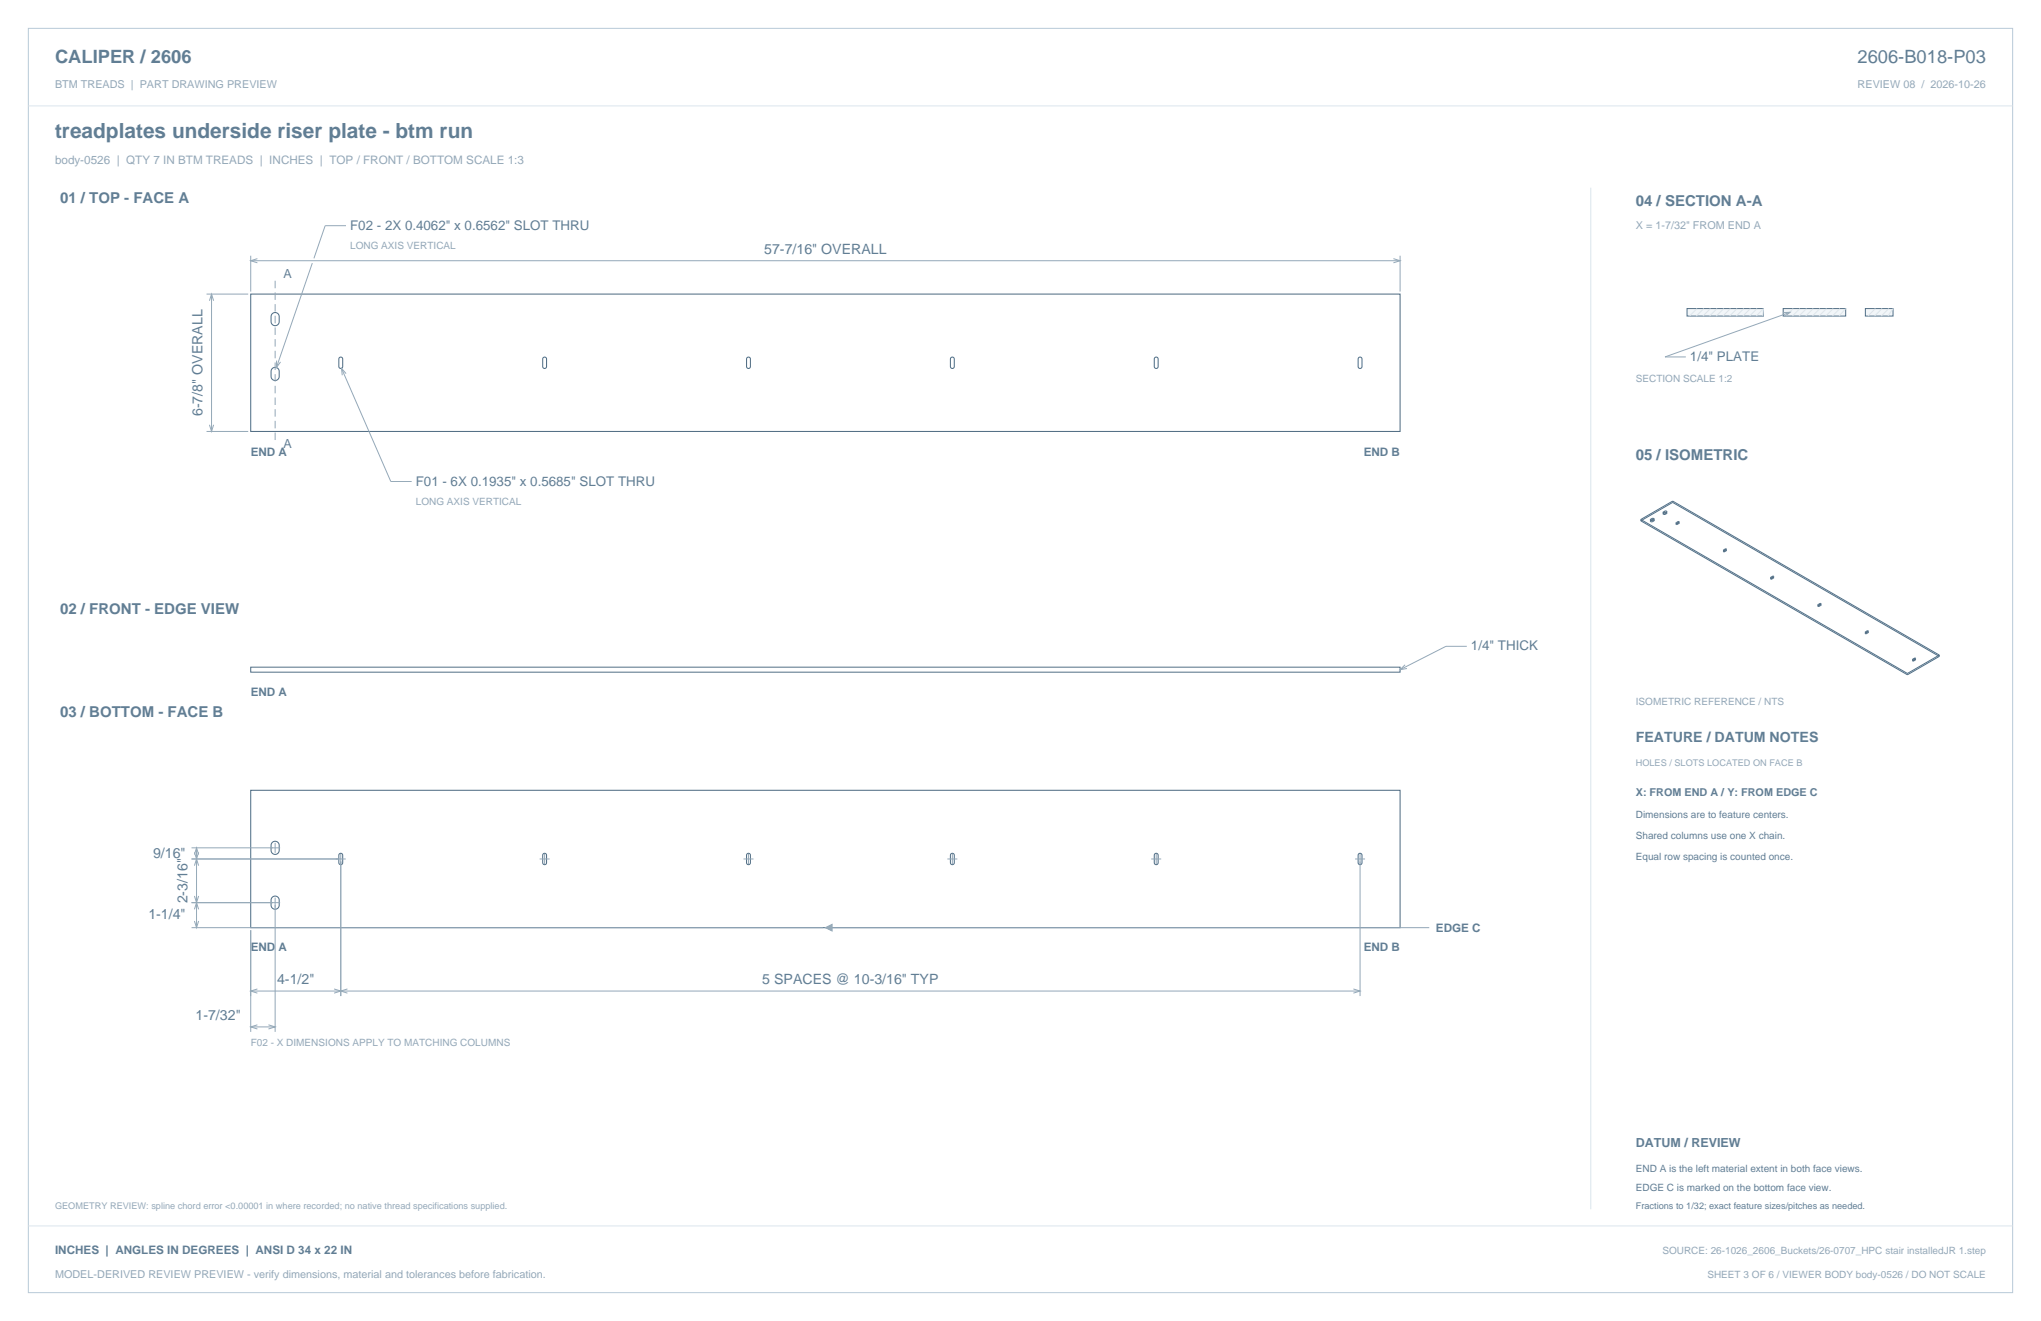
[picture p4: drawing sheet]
<svg xmlns="http://www.w3.org/2000/svg" width="864mm" height="559mm" viewBox="0 0 864 559" stroke-linecap="round" stroke-linejoin="round" font-family="sans-serif">
<defs><g id="words">
<text font-size="8.8" fill="#617e94" x="23.3" y="58.2">treadplates underside riser plate - btm run</text>
<g font-size="7.8" fill="#617e94">
<text x="23.3" y="26.8">CALIPER / 2606</text>
<text x="786" y="26.8">2606-B018-P03</text>
</g>
<g font-size="6.3" fill="#617e94">
<text x="25.4" y="86.1">01 / TOP - FACE A</text>
<text x="692.1" y="87.1">04 / SECTION A-A</text>
<text x="692.1" y="194.4">05 / ISOMETRIC</text>
<text x="25.4" y="259.6">02 / FRONT - EDGE VIEW</text>
<text x="25.4" y="303.4">03 / BOTTOM - FACE B</text>
</g>
<g font-size="6" fill="#617e94">
<text x="323.4" y="107.5">57-7/16&quot; OVERALL</text>
<text x="85.6" y="176" transform="rotate(-90 85.6 176)">6-7/8&quot; OVERALL</text>
<text x="692.1" y="314">FEATURE / DATUM NOTES</text>
<text x="64.8" y="362.8">9/16&quot;</text>
<text x="79.3" y="382.2" transform="rotate(-90 79.3 382.2)">2-3/16&quot;</text>
<text x="62.8" y="388.9">1-1/4&quot;</text>
<text x="117.2" y="416.4">4-1/2&quot;</text>
<text x="322.6" y="416.4">5 SPACES @ 10-3/16&quot; TYP</text>
<text x="82.7" y="431.6">1-7/32&quot;</text>
</g>
<g font-size="5.6" fill="#617e94">
<text x="148.2" y="97.2">F02 - 2X 0.4062&quot; x 0.6562&quot; SLOT THRU</text>
<text x="715.1" y="152.8">1/4&quot; PLATE</text>
<text x="175.9" y="205.4">F01 - 6X 0.1935&quot; x 0.5685&quot; SLOT THRU</text>
<text x="622.4" y="275.2">1/4&quot; THICK</text>
</g>
<g font-size="5.3" fill="#617e94">
<text x="119.9" y="117.7">A</text>
<text x="119.9" y="189.6">A</text>
<text x="692.1" y="485.1">DATUM / REVIEW</text>
</g>
<text font-size="4.9" fill="#93a8b9" x="23.3" y="69.5">body-0526 | QTY 7 IN BTM TREADS | INCHES | TOP / FRONT / BOTTOM SCALE 1:3</text>
<g font-size="4.9" fill="#617e94">
<text x="106.1" y="192.7">END A</text>
<text x="577" y="192.7">END B</text>
<text x="106.1" y="294.2">END A</text>
<text x="607.6" y="394.2">EDGE C</text>
<text x="106.1" y="402.3">END A</text>
<text x="577" y="402.3">END B</text>
<text x="23.3" y="530.6">INCHES | ANGLES IN DEGREES | ANSI D 34 x 22 IN</text>
</g>
<g font-size="4.6" fill="#93a8b9">
<text x="23.3" y="37">BTM TREADS | PART DRAWING PREVIEW</text>
<text x="786" y="37">REVIEW 08 / 2026-10-26</text>
<text x="692.1" y="97">X = 1-7/32&quot; FROM END A</text>
<text x="23.3" y="540.5">MODEL-DERIVED REVIEW PREVIEW - verify dimensions, material and tolerances before fabrication.</text>
</g>
<text font-size="4.6" fill="#617e94" x="692.1" y="336.9">X: FROM END A / Y: FROM EDGE C</text>
<g font-size="4.2" fill="#93a8b9">
<text x="148.2" y="105.4">LONG AXIS VERTICAL</text>
<text x="692.1" y="161.6">SECTION SCALE 1:2</text>
<text x="175.9" y="213.6">LONG AXIS VERTICAL</text>
<text x="692.1" y="298.1">ISOMETRIC REFERENCE / NTS</text>
<text x="106.1" y="442.5">F02 - X DIMENSIONS APPLY TO MATCHING COLUMNS</text>
<text x="703.4" y="530.6">SOURCE: 26-1026_2606_Buckets/26-0707_HPC stair installedJR 1.step</text>
<text x="722.4" y="540.5">SHEET 3 OF 6 / VIEWER BODY body-0526 / DO NOT SCALE</text>
</g>
<g font-size="4.2" fill="#617e94">
<text x="692.1" y="346.1">Dimensions are to feature centers.</text>
<text x="692.1" y="354.9">Shared columns use one X chain.</text>
<text x="692.1" y="363.7">Equal row spacing is counted once.</text>
<text x="692.1" y="495.7">END A is the left material extent in both face views.</text>
<text x="692.1" y="503.8">EDGE C is marked on the bottom face view.</text>
</g>
<g font-size="3.9" fill="#93a8b9">
<text x="692.1" y="323.8">HOLES / SLOTS LOCATED ON FACE B</text>
<text x="23.3" y="511.5">GEOMETRY REVIEW: spline chord error &lt;0.00001 in where recorded; no native thread specifications supplied.</text>
</g>
<text font-size="3.9" fill="#617e94" x="692.1" y="511.5">Fractions to 1/32; exact feature sizes/pitches as needed.</text>
</g></defs>
<path d="M12 12h839.6v534.8h-839.6z" fill="none" stroke="#b8cad8" stroke-width=".42"/>
<path d="M12 44.8h839.6M673.1 79.4v432.1" fill="none" stroke="#dbe5ed" stroke-width=".42"/>
<g fill="none" stroke="#536f85" stroke-width=".44">
<path d="M106.1 124.4h486.3v58.1h-486.3zM115.2 132.7l.7-.4 .9-.1 .7 .4 .5 .7 .1 3.2-1.1 1.2-1.3-.1-.9-1-.1-2.8zM115.2 155.9l.7-.4 .9-.1 .8 .4 .4 .7 .1 3.1-1.1 1.3-1.3-.1-.9-1-.1-2.9zM143.6 151.3l.8-.2 .6 .7v3.4l-.7 .7-.6-.2-.3-.5zM229.9 151.3l.8-.2 .6 .7v3.4l-.7 .7-.6-.2-.4-.5zM316.1 151.3l.9-.2 .5 .7v3.4l-.7 .7-.6-.2-.3-.5zM402.4 151.3l.8-.2 .6 .7v3.4l-.7 .7-.6-.2-.3-.5zM488.6 151.3l.9-.2 .5 .7v3.4l-.7 .7-.6-.2-.3-.5zM574.9 151.3l.8-.2 .6 .7v3.4l-.7 .7-.6-.2-.3-.5zM106.1 334.3h486.3v58.1h-486.3zM115.2 356.4l.8-.5h.8l1.2 1.1 .1 3.1-1.1 1.2h-1.3l-.9-1-.1-2.9zM115.2 379.6l.7-.5h.9l1.2 1.1 .1 3.1-1.1 1.2-1.3-.1-.9-.9-.1-2.9z"/>
<path d="M143.6 361.2l.9-.2 .5 .7v3.4l-.7 .7-.6-.2-.3-.5zM229.9 361.2l.8-.2 .6 .7v3.4l-.7 .7-.6-.2-.4-.5zM316.1 361.2l.9-.2 .5 .7v3.4l-.7 .7-.6-.2-.3-.5zM402.4 361.2l.8-.2 .6 .7v3.4l-.7 .7-.6-.2-.3-.5zM488.6 361.2l.9-.2 .5 .7v3.4l-.7 .7-.6-.2-.3-.5zM574.9 361.2l.8-.2 .6 .7v3.4l-.7 .7-.6-.2-.3-.5z"/>
</g>
<g fill="none" stroke="#93a8b9" stroke-width=".42">
<path d="M146.4 95.5h-8.8l-4.8 13.8M106.1 108.2v15.1M106.1 110.3h486.3M108.9 109.4l-2.8 .9 2.8 .9M132.1 111.3l-15.1 44.2M589.6 109.4l2.8 .9-2.8 .9M592.4 108.2v15.1M87.4 124.4h17.6M88.6 127.2l.9-2.8 .9 2.8M89.5 124.4v58.1M117 152.5v3l1.7-2.4M144.5 155.8l20.9 47.9h8.8"/>
<path d="M146.4 158l-1.9-2.2 .3 2.9M88.6 179.7l.9 2.8 .9-2.8M87.4 182.5h17.6M620.6 273.4h-8.8l-19.4 9.9M594.5 281.2l-2.1 2.1 2.9-.5M81 358.6h37.5M83.2 358.6v33.8M116.4 356.5v4.3M81 363.4h65.3M82.3 366.2l.9-2.8 .8 2.8M82.3 379l.9 2.8 .8-2.8M82.3 361.5l.9-2.9 .8 2.9"/>
<path d="M82.3 360.5l.9 2.9 .8-2.9M116.4 379.7v56.8M144.2 361.2v60.1M228.3 363.4h4.3M230.4 361.2v4.3M314.6 363.4h4.2M316.7 361.2v4.3M400.8 363.4h4.3M403 361.2v4.3M487.1 363.4h4.2M489.2 361.2v4.3M573.4 363.4h4.2"/>
<path d="M575.5 361.2v60.1M81 392.4h267.2M82.3 384.7l.9-2.9 .8 2.9M82.3 389.6l.9 2.8 .8-2.8M106.1 393.5v43M118.5 381.8h-37.5M349.2 392.4h255.6M106.1 419.2h469.4M108.9 418.3l-2.8 .9 2.8 .9M141.4 418.3l2.8 .9-2.8 .9M147 418.3l-2.8 .9 2.8 .9M572.7 418.3l2.8 .9-2.8 .9"/>
<path d="M106.1 434.4h10.3M108.9 433.5l-2.8 .9 2.8 .9M113.6 433.5l2.8 .9-2.8 .9"/>
</g>
<path d="M116.4 118.8v69" fill="none" stroke="#93a8b9" stroke-width=".42" stroke-dasharray="3.2 1.8" stroke-linecap="butt"/>
<path d="M106.1 282.2h486.3v2.1h-486.3z" fill="none" stroke="#536f85" stroke-width=".42"/>
<path d="M349.2 392.4l2.9-1.4v2.8z" fill="#93a8b9" stroke="#93a8b9" stroke-width=".42"/>
<path d="M713.8 130.5h32.4v3.2h-32.4z" fill-rule="evenodd" fill="#f2f6f9" stroke="#536f85" stroke-width=".42"/>
<path d="M718.1 130.5l-3.2 3.2M720.9 130.5l-3.2 3.2M723.7 130.5l-3.2 3.2M726.5 130.5l-3.1 3.2M729.4 130.5l-3.2 3.2M732.2 130.5l-3.2 3.2M735 130.5l-3.2 3.2M737.8 130.5l-3.2 3.2M740.6 130.5l-3.1 3.2M743.1 133.7l3.1-3.2-.3 3.2M743.5 130.5l-3.2 3.2" fill="none" stroke="#dbe5ed" stroke-width=".42"/>
<path d="M754.5 130.5h26.5v3.2h-26.5z" fill-rule="evenodd" fill="#f2f6f9" stroke="#536f85" stroke-width=".42"/>
<path d="M758.7 130.5l-3.1 3.2M761.6 130.5l-3.2 3.2M764.4 130.5l-3.2 3.2M767.2 130.5l-3.2 3.2M770 130.5l-3.1 3.2M772.9 130.5l-3.2 3.2M775.7 130.5l-3.2 3.2M778.5 130.5l-3.2 3.2M781 130.5l-2.9 3.2" fill="none" stroke="#dbe5ed" stroke-width=".42"/>
<path d="M789.3 130.5h11.7v3.2h-11.7z" fill-rule="evenodd" fill="#f2f6f9" stroke="#536f85" stroke-width=".42"/>
<path d="M793.5 130.5l-3.2 3.2M796.3 130.5l-3.1 3.2M799.2 130.5l-3.2 3.2M801 130.5l-2.2 3.2M12 518.6h839.6" fill="none" stroke="#dbe5ed" stroke-width=".42"/>
<path d="M754.5 132.2l2.9-.1-2.3 1.8M757.4 132.1l-52.9 18.9h8.8" fill="none" stroke="#93a8b9" stroke-width=".42"/>
<g fill="none" stroke="#536f85" stroke-width=".42">
<path d="M694.3 219.7v.6M694.3 219.7l112.8 65.2M698.5 219.6v.5h.8M698.5 219.6v1.1M699 219.9h.8v.5M699 219.3h.8v.5M699 219.9l-.7 .4 .2 .4M699 219.3l-.5 .3M699 219.3v.6M699.8 219.8l-.5 .3M699.8 219.8v.6M703.9 216.5v.5h.7"/>
<path d="M703.9 217.5h.7M703.9 216.5v1M704.3 216.2h.8v.5M704.3 216.8h.8v.5M704.3 216.8l-.6 .4 .2 .3M704.3 216.2l-.4 .3M704.3 216.2v.6M704.6 217v.5M705.1 216.7l-.5 .3M705.1 217.3l-.5 .2M705.1 216.7v.6M707.7 212v.5"/>
<path d="M707.7 212l112.9 65.1M707.7 212.5l112.9 65.2M707.7 212.5l-13.4 7.8M707.7 212l-13.4 7.7M694.3 220.3l112.8 65.2M698.5 220.7h.8M699.3 220.1v.6M699.8 220.4l-.5 .3M709.3 221.1l.4 .2M709.3 221.8h.4M709.3 221.1v.7M709.7 221.3v.5"/>
<path d="M710 221.2l-.7 .6M710 220.6l.4 .3M710 221.2l.4 .2M710 220.6l-.7 .5M710 220.6v.6M710.4 220.9v.5M710.4 221.4l-.7 .4M710.4 220.9l-.7 .4M729.3 233.4h.4M729.3 232.6l.4 .2M729.3 232.6v.8M729.7 232.8v.6"/>
<path d="M730 232.8l.4 .2M730 232.2l.4 .2M730 232.8l-.7 .6M730 232.2l-.7 .4M730 232.2v.6M730.4 233l-.7 .4M730.4 232.4l-.7 .4M730.4 232.4v.6M749.3 245h.4M749.3 244.2l.4 .2M749.3 244.2v.8M749.7 244.4v.6"/>
<path d="M750 244.3l.4 .2M750 243.7l.4 .3M750 244.3l-.7 .7M750 243.7l-.7 .5M750 243.7v.6M750.4 244v.5M750.4 244l-.7 .4M750.4 244.5l-.7 .5M769.3 256.5h.4M769.3 255.7l.4 .2M769.3 255.7v.8M769.7 255.9v.6"/>
<path d="M770.1 255.9l.3 .2M770.1 255.3l.3 .2M770.1 255.9l-.8 .6M770.1 255.3v.6M770.1 255.3l-.8 .4M770.4 255.5v.6M770.4 255.5l-.7 .4M770.4 256.1l-.7 .4M789.3 268.1h.4M789.3 267.3l.4 .2M789.3 267.3v.8M789.7 267.5v.6"/>
<path d="M790.1 267.4l.3 .2M790.1 267.4l-.8 .7M790.1 266.8l.3 .3M790.1 266.8v.6M790.1 266.8l-.8 .5M790.4 267.1v.5M790.4 267.1l-.7 .4M790.4 267.6l-.7 .5M809.3 278.8l.4 .2M809.3 279.6h.4M809.3 278.8v.8M809.7 279v.6"/>
<path d="M810.1 278.4l.4 .2M810.1 279l.4 .2M810.1 279l-.8 .6M810.1 278.4v.6M810.1 278.4l-.8 .4M810.5 279.2l-.8 .4M810.5 278.6l-.8 .4M810.5 278.6v.6M820.6 277.7l-13.5 7.8M820.6 277.1v.6M820.6 277.1l-13.5 7.8M807.1 284.9v.6"/>
</g>
<use href="#words"/>
</svg>
